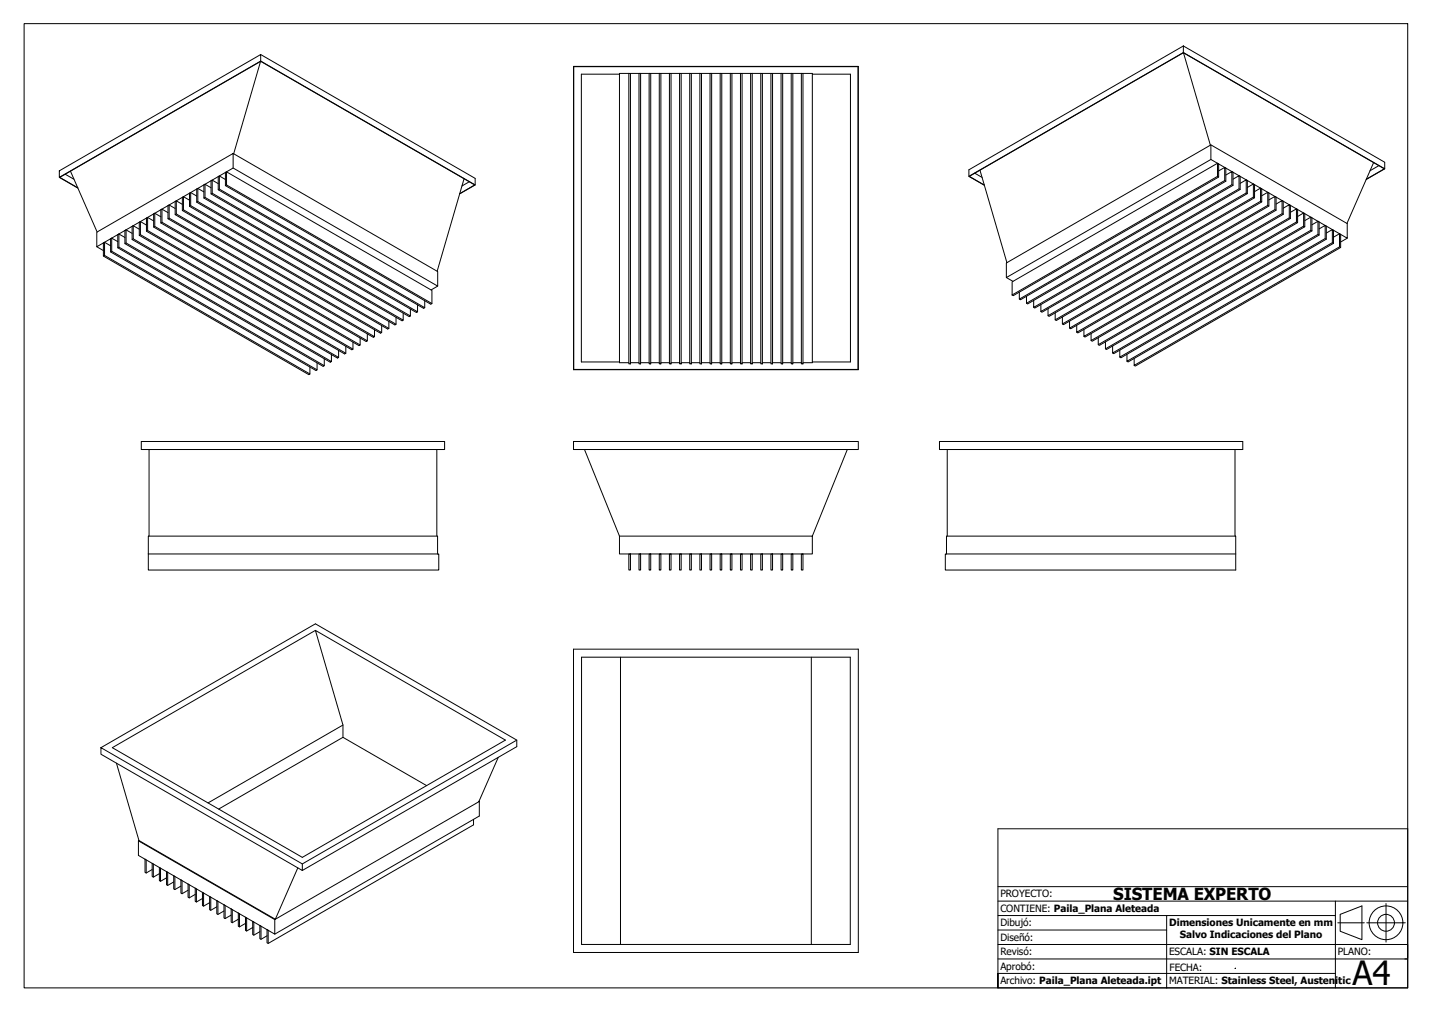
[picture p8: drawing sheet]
<svg xmlns="http://www.w3.org/2000/svg" width="297mm" height="210mm" viewBox="0 0 297 210" stroke-linecap="round" stroke-linejoin="round" font-family="sans-serif">
<defs><g id="words">
<text font-size="6.9" x="280.6" y="204.4">A4</text>
<text font-size="3.5" x="230.9" y="186.6">SISTEMA EXPERTO</text>
<g font-size="2.1">
<text x="207.5" y="186.2">PROYECTO:</text>
<text x="207.5" y="189.2">CONTIENE: Paila_Plana Aleteada</text>
<text x="207.5" y="195.2">Diseñó:</text>
<text x="207.5" y="192.2">Dibujó:</text>
<text x="242.5" y="192.1">Dimensiones Unicamente en mm</text>
<text x="244.7" y="194.6">Salvo Indicaciones del Plano</text>
<text x="207.5" y="201.2">Aprobó:</text>
<text x="207.5" y="198.2">Revisó:</text>
<text x="242.5" y="198.2">ESCALA: SIN ESCALA</text>
<text x="242.6" y="201.4">FECHA:</text>
<text x="277.5" y="198.2">PLANO:</text>
<text x="207.5" y="204.2">Archivo: Paila_Plana Aleteada.ipt</text>
<text x="242.5" y="204.2">MATERIAL: Stainless Steel, Austeni</text>
<text x="277.6" y="204.2">tic</text>
</g>
</g></defs>
<!-- layer: Visible (ISO) -->
<g fill="none" stroke="#000" stroke-width=".21">
<path d="M54 12.7l-5.5 19.2M54.1 11.3l44.5 25.7v1.4l-3.2 1.8M54.1 12.7l-41.7 24.1M54.1 12.7l44.5 25.7M119 13.8h59v62.9h-59zM119 13.8h59v62.8h-59zM128.5 15.4h-7.9v59.7h7.9M130.4 15.2h.4v60.3h-.4zM130.4 15.2h-1.9v60h1.9M130.8 15.2h1.7M132.5 15.2h.4v60.3h-.4zM132.9 15.2h1.8"/>
<path d="M134.7 15.2h.3v60.3h-.3zM135 15.2h1.8M136.8 15.2h.3v60.3h-.3zM137.1 15.2h1.8M138.9 15.2h.3v60.3h-.3zM139.2 15.2h1.8M141 15.2h.3v60.3h-.3zM141.3 15.2h1.8M143.1 15.2h.3v60.3h-.3zM143.4 15.2h1.8M145.2 15.2h.3v60.3h-.3zM145.5 15.2h1.8"/>
<path d="M147.3 15.2h.3v60.3h-.3zM147.6 15.2h1.8M149.4 15.2h.3v60.3h-.3zM149.7 15.2h1.8M151.5 15.2h.3v60.3h-.3zM151.8 15.2h1.8M153.6 15.2h.3v60.3h-.3zM153.9 15.2h1.8M155.7 15.2h.3v60.3h-.3zM156 15.2h1.8M157.8 15.2h.3v60.3h-.3zM158.1 15.2h1.8"/>
<path d="M159.9 15.2h.3v60.3h-.3zM160.2 15.2h1.8M162 15.2h.3v60.3h-.3zM162.3 15.2h1.8M164.1 15.2h.4v60.3h-.4zM164.5 15.2h1.7M166.2 15.2h.4v60.3h-.4zM166.6 15.2h1.9v60h-1.9M168.5 15.4h7.9v59.7h-7.9M245.5 9.5l-44.5 25.7v1.4l3.2 1.8M245.5 9.5l41.7 24.2v1.3l-41.7-24.1zM245.5 10.9l41.7 24.1"/>
<path d="M245.5 10.9l-44.5 25.7M245.5 11l5.6 19.1M12.3 35.4l41.8-24.1v1.4l-41.8 24.1zM12.3 36.8l3.9 2.2M13.5 36.1l1.9 1.1M14.6 35.5l5.5 12.6M39.5 39.9v2.8l42.6 24.6-.2 .1-42.6-24.6v-2.7l.2-.2 1.3 .8M41 39.1v2.7l42.6 24.6-.2 .1-42.6-24.6v-2.7l.2-.1 1.3 .7M42.5 38.2v2.7l42.6 24.6-.2 .2-42.6-24.6v-2.7l.2-.2 1.3 .7M44 37.4v2.7l42.6 24.6-.2 .1-42.6-24.6v-2.7l.2-.1 1.3 .7M45.5 36.5v2.7l42.6 24.6-.2 .2-42.6-24.6v-2.8l.2-.1 1.3 .7M45.5 39.2l-.2 .2"/>
<path d="M47 35.6v2.8l42.6 24.6-.2 .1-42.6-24.6v-2.7l.2-.2 42.6 24.6v2.8M47 38.4l-.2 .1M48.4 31.8v3l-28.3 16.4v-3l28.3-16.4 .1 .1M48.4 34.8l42.4 24.5M48.5 31.9l42.2 24.4M96.3 37.1l-5.6 19.2h.1v3l-1.4 .8M97.3 37.7l-1.5 .9M98.5 38.4l-3.1 1.8M201.1 36.6l3.1 1.8M202.2 35.9l1.5 .9M203.3 35.3l5.6 19.2h-.1v3.1l1.3 .8M251.1 30.1l-42.2 24.4"/>
<path d="M251.2 30v3.1l28.3 16.3v-3l-28.3-16.4-.1 .1M251.2 33.1l-42.4 24.5M252.5 33.9l.3 .1v2.7l-42.6 24.6-.3-.1M252.5 36.6l.3 .1M252.8 35.4l1.2-.7v2.7M254 34.7l.3 .2v2.7l-42.6 24.6-.3-.2M254.3 36.3l1.2-.7v2.7M254.3 37.6l-.3-.2-42.6 24.6v-1.4M255.5 35.6l.3 .1v2.7l-42.6 24.6-.3-.1M255.8 37.2l1.2-.8v2.8M255.8 38.4l-.3-.1-42.6 24.6v-1.4M257 36.4l.2 .2v2.7l-42.5 24.6-.3-.1"/>
<path d="M257.2 38l1.3-.7v2.7M257.2 39.3l-.2-.1-42.6 24.6v-1.5M258.5 37.3l.2 .1v2.8l-42.6 24.6-.2-.2M258.7 38.9l1.3-.7v2.7M260 38.2l.2 .1v2.7l-42.6 24.6-.2-.1M260.2 39.7l1.3-.7v2.7M261.5 39l.2 .2v2.7l-42.6 24.6-.2-.2M263 39.9l.2 .1v2.7l-42.6 24.6-.2-.1M284.9 33.7l-5.5 12.6M286 34.4l-1.8 1M287.2 35l-3.8 2.2M20.1 51.2l1.3 .8"/>
<path d="M21.7 50.3v2.7l42.6 24.6-.2 .1-42.7-24.6v-2.7l.3-.1 1.2 .7M21.7 53l-.3 .1M23.2 49.4v2.7l42.6 24.6-.3 .1-42.6-24.5v-2.8l.3-.1 1.2 .7M23.2 52.1l-.3 .2M24.7 48.5v2.8l42.6 24.5-.3 .2-42.6-24.6v-2.7l.3-.2 1.2 .8M24.7 51.3l-.3 .1M26.2 47.7v2.7l42.5 24.6-.2 .1-42.6-24.6v-2.7l.3-.1 1.2 .7M26.2 50.4l-.3 .1M27.6 46.8v2.7l42.6 24.6-.2 .2-42.6-24.6v-2.7l.2-.2 1.3 .7M27.6 49.5l-.2 .2M29.1 46v2.7l42.6 24.6-.2 .1-42.6-24.6v-2.7l.2-.1 1.3 .7M29.1 48.7l-.2 .1"/>
<path d="M30.6 45.1v2.7l42.6 24.6-.2 .1-42.6-24.5v-2.8l.2-.1 1.3 .7M30.6 47.8l-.2 .2M32.1 44.2v2.8l42.6 24.6-.2 .1-42.6-24.6v-2.7l.2-.2 1.3 .8M32.1 47l-.2 .1M33.6 43.4v2.7l42.6 24.6-.2 .1-42.6-24.6v-2.7l.2-.1 1.2 .7M33.6 46.1l-.2 .1M35.1 42.5v2.7l42.6 24.6-.3 .2-42.6-24.6v-2.7l.3-.2 1.2 .7M35.1 45.2l-.3 .2M36.6 41.7v2.7l42.6 24.6-.3 .1-42.6-24.6v-2.7l.3-.1 1.2 .7M36.6 44.4l-.3 .1M38.1 40.8v2.7l42.6 24.6-.3 .2-42.6-24.6v-2.8l.3-.1 1.2 .7M38.1 43.5l-.3 .2"/>
<path d="M39.5 42.7l-.2 .1M41 41.8l-.2 .1M42.5 40.9l-.2 .2M44 40.1l-.2 .1M209.9 58.5l42.6-24.6v2.7l-42.6 24.6zM258.7 40.2l-.2-.2-42.6 24.6v-1.4M260.2 41l-.2-.1-42.6 24.6v-1.5M261.7 40.6l1.3-.7v2.7M261.7 41.9l-.2-.2-42.6 24.6v-1.4M263.2 41.5l1.3-.8v2.8M263.2 42.7l-.2-.1-42.6 24.6v-1.4M264.5 40.7l.2 .2v2.7l-42.6 24.6-.2-.1"/>
<path d="M264.7 42.3l1.2-.7v2.7M264.7 43.6l-.2-.1-42.6 24.6v-1.5M265.9 41.6l.3 .1v2.8l-42.6 24.6-.3-.2M266.2 43.2l1.2-.7v2.7M266.2 44.5l-.3-.2-42.6 24.6v-1.4M267.4 42.5l.3 .1v2.7l-42.6 24.6-.3-.1M267.7 44l1.2-.7v2.7M267.7 45.3l-.3-.1-42.6 24.6v-1.5M268.9 43.3l.3 .2v2.7l-42.6 24.6-.3-.2M269.2 44.9l1.2-.7v2.7M269.2 46.2l-.3-.2-42.6 24.6v-1.4M270.4 44.2l.2 .1v2.7l-42.6 24.6-.2-.1"/>
<path d="M270.6 45.8l1.3-.8v2.8M270.6 47l-.2-.1-42.6 24.6v-1.5M271.9 45l.2 .2v2.7l-42.6 24.6-.2-.1M272.1 46.6l1.3-.7v2.7M272.1 47.9l-.2-.1-42.6 24.6v-1.5M273.4 45.9l.2 .1v2.8l-42.6 24.6-.2-.2M273.6 47.5l1.3-.7v2.7M273.6 48.8l-.2-.2-42.6 24.6v-1.4M274.9 46.8l.2 .1v2.7l-42.6 24.6-.2-.1M275.1 48.3l1.3-.7v2.7M275.1 49.6l-.2-.1-42.6 24.6v-1.5M276.4 47.6l.2 .2v2.7l-42.6 24.6-.2-.2"/>
<path d="M276.6 49.2l1.3-.7v2.7M276.6 50.5l-.2-.2-42.6 24.6v-1.4M277.9 48.5l.2 .1v2.7l-42.6 24.6-.2-.1M278.1 51.3l-.2-.1-42.6 24.6v-1.5M279.5 49.4l-1.4 .8M64.3 76.1v1.5M65.8 75.3v1.4M67.3 74.4v1.4M68.7 73.5v1.5M70.2 72.7v1.4M71.7 71.8v1.5M73.2 71v1.4"/>
<path d="M74.7 70.1v1.5M76.2 69.2v1.5M77.7 68.4v1.4M79.2 67.5v1.5M80.7 66.7v1.4M82.1 65.8v1.5M83.6 64.9v1.5M85.1 64.1v1.4M86.6 63.2v1.5M88.1 62.4v1.4M130.8 75.2h1.7M132.9 75.2h1.8"/>
<path d="M135 75.2h1.8M137.1 75.2h1.8M139.2 75.2h1.8M141.3 75.2h1.8M143.4 75.2h1.8M145.5 75.2h1.8M147.6 75.2h1.8M149.7 75.2h1.8M151.8 75.2h1.8M153.9 75.2h1.8M156 75.2h1.8M158.1 75.2h1.8"/>
<path d="M160.2 75.2h1.8M162.3 75.2h1.8M164.5 75.2h1.7M29.3 91.6h62.9v1.6h-62.9zM30.9 93.2v18h-.1v3.7M90.6 93.2v18h.2v3.7M119 91.6h59v1.6h-59zM121.2 93.2l7.3 18M175.8 93.2l-7.3 18h-40v3.7h40v-3.7M194.9 91.6h62.9v1.6h-62.9zM196.5 93.2v18h-.2v3.7M256.2 93.2v18h.1v7h-60.2v-3.3h.2"/>
<path d="M30.8 114.9v3.3h60.2v-3.3h-.2M30.8 114.9h60M30.9 111.2h59.7M130.4 114.9h.4v3.3h-.4zM132.5 114.9h.4v3.3h-.4zM134.7 114.9h.3v3.3h-.3zM136.8 114.9h.3v3.3h-.3zM138.9 114.9h.3v3.3h-.3zM141 114.9h.3v3.3h-.3zM143.1 114.9h.3v3.3h-.3zM145.2 114.9h.3v3.3h-.3zM147.3 114.9h.3v3.3h-.3z"/>
<path d="M149.4 114.9h.3v3.3h-.3zM151.5 114.9h.3v3.3h-.3zM153.6 114.9h.3v3.3h-.3zM155.7 114.9h.3v3.3h-.3zM157.8 114.9h.3v3.3h-.3zM159.9 114.9h.3v3.3h-.3zM162 114.9h.3v3.3h-.3zM164.1 114.9h.4v3.3h-.4zM166.2 114.9h.4v3.3h-.4zM196.3 114.9h60M196.5 111.2h59.7M65.4 130.8l-42.1 24.3 39.4 22.7 42.1-24.3-39.4-22.7 5.7 19.6v2.5l17.4 10"/>
<path d="M119 134.6h59v63h-59zM120.6 136.3h55.8v59.6h-55.8zM128.7 136.3v59.6M168.3 136.3v59.6M20.9 155.1l44.5-25.7 41.8 24.1v1.4l-44.5 25.6M20.9 155.1l41.8 24.1v1.3l-41.8-24.1zM24.2 158.3l4.6 16 28.3 16.4 4.7-10.7M71.1 150.4l-27.9 16.1M71.1 152.9l-25.7 14.9M103.4 157.1l-4.1 9.2 .1-.1M107.2 153.5l-44.5 25.7M28.7 174.4v3l28.3 16.4v-3.1"/>
<path d="M98.2 170v1.1l-42.6 24.6-.2-.2v-2.7l.2 .2v2.7M99.3 166.3l-42.3 24.4-28.3-16.3 .1-.1M99.4 166.2v3.1l-42.4 24.5M31.6 180.3l-1.3 .8-.2-.2v-2.7l.2 .2v2.7M33.1 181.2l-1.3 .7-.2-.1v-2.7l.2 .1v2.7M34.5 182.1l-1.2 .7-.2-.1v-2.8l.2 .2v2.7M36 182.9l-1.2 .8-.3-.2v-2.7l.3 .1v2.8M37.5 183.8l-1.2 .7-.3-.1v-2.7l.3 .1v2.7M39 184.6l-1.2 .8-.3-.2v-2.7l.3 .2v2.7M40.5 185.5l-1.3 .7-.2-.1v-2.7l.2 .1v2.7M42 186.4l-1.3 .7-.2-.1v-2.8l.2 .2v2.7M43.5 187.2l-1.3 .7-.2-.1v-2.7l.2 .1v2.7"/>
<path d="M45 188.1l-1.3 .7-.2-.1v-2.7l.2 .1v2.7M46.5 188.9l-1.3 .8-.2-.2v-2.7l.2 .1v2.8M47.9 189.8l-1.2 .7-.2-.1v-2.7l.2 .1v2.7M49.4 190.7l-1.2 .7-.3-.2v-2.7l.3 .2v2.7M50.9 191.5l-1.2 .7-.3-.1v-2.7l.3 .1v2.7M52.4 192.4l-1.2 .7-.3-.1v-2.8l.3 .2v2.7M53.9 193.2l-1.3 .8-.2-.2v-2.7l.2 .1v2.8M55.4 194.1l-1.3 .7-.2-.1v-2.7l.2 .1v2.7"/>
</g>
<!-- layer: Borde (ISO) -->
<path d="M5 4.9h287v200h-287z" fill="none" stroke="#000" stroke-width=".21"/>
<g fill="none" stroke="#000" stroke-width=".21">
<path d="M207 189.9v-18h85v33h-85M207 192.9h35M207 195.9h85M207 198.9h85M207 183.9h85M207 186.9h85M242 189.9h-35v15v-3h70M242 189.9v15M242 189.9h35M277 186.9v18M277.5 191.4h5.5M278 189.7l4.5-1.8v7l-4.5-1.7z"/>
<path d="M283.5 191.4h8M287.5 187.4v8"/>
<circle cx="287.5" cy="191.4" r="3.5"/>
<circle cx="287.5" cy="191.4" r="1.75"/>
</g>
<!-- layer: 0 -->
<path d="M256.2 200.8h.1" fill="none" stroke="#000" stroke-width=".21"/>
<path d="M291.4 198.9h.6" fill="none" stroke="#000" stroke-width=".21"/>
<use href="#words"/>
</svg>
